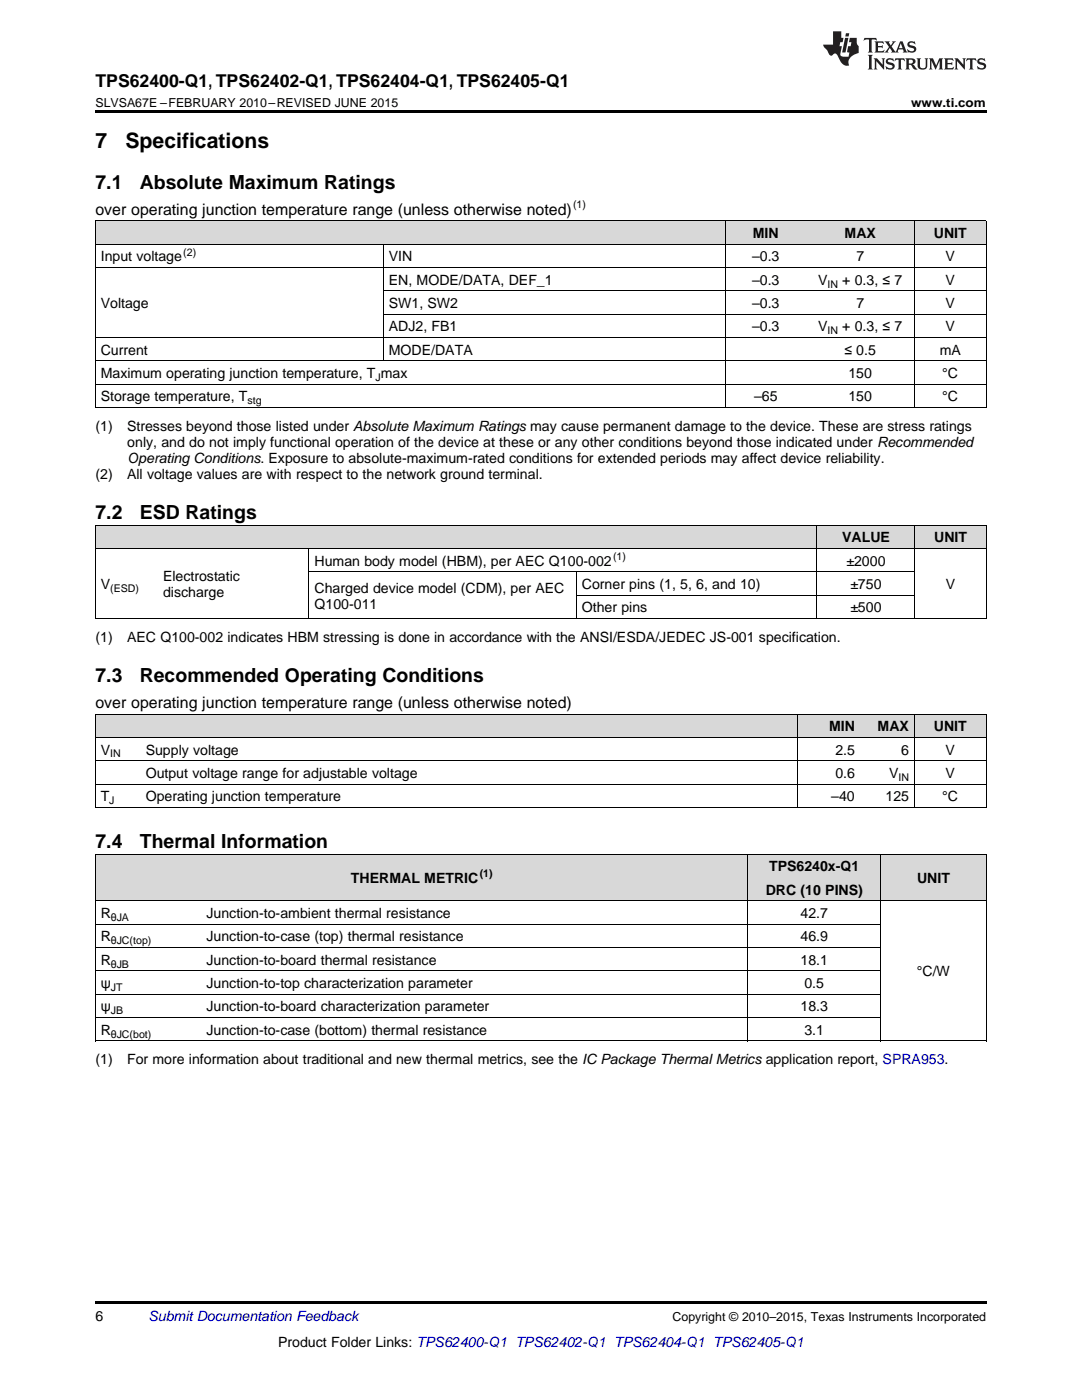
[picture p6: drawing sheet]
<svg xmlns="http://www.w3.org/2000/svg" width="216mm" height="279mm" viewBox="0 0 216 279" stroke-linecap="round" stroke-linejoin="round" font-family="sans-serif">
<defs><g id="words">
<g font-size="4.2">
<text x="19" y="29.6">7</text>
<text x="25" y="29.6">Specifications</text>
</g>
<g font-size="3.9">
<text x="19" y="37.7">7.1</text>
<text x="27.9" y="37.7">Absolute Maximum Ratings</text>
<text x="19" y="103.6">7.2</text>
<text x="27.9" y="103.6">ESD Ratings</text>
<text x="19" y="136.1">7.3</text>
<text x="27.9" y="136.1">Recommended Operating Conditions</text>
<text x="19" y="169.3">7.4</text>
<text x="27.9" y="169.3">Thermal Information</text>
</g>
<text font-size="3.5" x="19" y="17.3">TPS62400-Q1, TPS62402-Q1, TPS62404-Q1, TPS62405-Q1</text>
<g font-size="3.2">
<text x="19" y="42.9">over operating junction temperature range (unless otherwise noted)</text>
<text x="19" y="141.3">over operating junction temperature range (unless otherwise noted)</text>
</g>
<g font-size="2.8">
<text x="150.2" y="47.5">MIN</text>
<text x="168.5" y="47.5">MAX</text>
<text x="186.3" y="47.5">UNIT</text>
<text x="20.1" y="52.2">Input voltage</text>
<text x="77.6" y="52.2">VIN</text>
<text x="150.1" y="52.2">–0.3</text>
<text x="170.9" y="52.2">7</text>
<text x="188.7" y="52.2">V</text>
<text x="77.6" y="56.8">EN, MODE/DATA, DEF_1</text>
<text x="150.1" y="56.8">–0.3</text>
<text x="163.2" y="56.8">V</text>
<text x="168.1" y="56.8">+ 0.3, ≤ 7</text>
<text x="188.7" y="56.8">V</text>
<text x="20.1" y="61.5">Voltage</text>
<text x="77.6" y="61.5">SW1, SW2</text>
<text x="150.1" y="61.5">–0.3</text>
<text x="170.9" y="61.5">7</text>
<text x="188.7" y="61.5">V</text>
<text x="20.1" y="70.8">Current</text>
<text x="77.6" y="66.1">ADJ2, FB1</text>
<text x="77.6" y="70.8">MODE/DATA</text>
<text x="150.1" y="66.1">–0.3</text>
<text x="163.2" y="66.1">V</text>
<text x="168.1" y="66.1">+ 0.3, ≤ 7</text>
<text x="168.5" y="70.8">≤ 0.5</text>
<text x="187.5" y="70.8">mA</text>
<text x="188.7" y="66.1">V</text>
<text x="20.1" y="75.5">Maximum operating junction temperature, T max</text>
<text x="169.3" y="75.5">150</text>
<text x="188" y="75.5">°C</text>
<text x="20.1" y="80.1">Storage temperature, T</text>
<text x="150.5" y="80.1">–65</text>
<text x="169.3" y="80.1">150</text>
<text x="188" y="80.1">°C</text>
<text x="19" y="86">(1)</text>
<text x="25.4" y="86">Stresses beyond those listed under Absolute Maximum Ratings may cause permanent damage to the device. These are stress ratings</text>
<text x="25.4" y="89.1">only, and do not imply functional operation of the device at these or any other conditions beyond those indicated under Recommended</text>
<text x="19" y="95.5">(2)</text>
<text x="25.4" y="95.5">All voltage values are with respect to the network ground terminal.</text>
<text x="25.4" y="92.3">Operating Conditions. Exposure to absolute-maximum-rated conditions for extended periods may affect device reliability.</text>
<text x="62.8" y="112.9">Human body model (HBM), per AEC Q100-002</text>
<text x="168" y="108.2">VALUE</text>
<text x="168.9" y="112.9">±2000</text>
<text x="186.4" y="108.2">UNIT</text>
<text x="20.1" y="117.5">V</text>
<text x="32.5" y="116">Electrostatic</text>
<text x="32.5" y="119.1">discharge</text>
<text x="62.8" y="118.3">Charged device model (CDM), per AEC</text>
<text x="116.1" y="117.5">Corner pins (1, 5, 6, and 10)</text>
<text x="169.7" y="117.5">±750</text>
<text x="188.7" y="117.5">V</text>
<text x="62.8" y="121.5">Q100-011</text>
<text x="116.1" y="122.2">Other pins</text>
<text x="169.7" y="122.2">±500</text>
<text x="19" y="128.1">(1)</text>
<text x="25.4" y="128.1">AEC Q100-002 indicates HBM stressing is done in accordance with the ANSI/ESDA/JEDEC JS-001 specification.</text>
<text x="165.4" y="145.9">MIN</text>
<text x="175.1" y="145.9">MAX</text>
<text x="186.3" y="145.9">UNIT</text>
<text x="20.1" y="150.6">V</text>
<text x="29.1" y="150.6">Supply voltage</text>
<text x="29.1" y="155.3">Output voltage range for adjustable voltage</text>
<text x="166.7" y="150.6">2.5</text>
<text x="166.7" y="155.3">0.6</text>
<text x="177.4" y="155.3">V</text>
<text x="179.8" y="150.6">6</text>
<text x="188.7" y="150.6">V</text>
<text x="188.7" y="155.3">V</text>
<text x="20.1" y="159.9">T</text>
<text x="29.1" y="159.9">Operating junction temperature</text>
<text x="165.9" y="159.9">–40</text>
<text x="176.7" y="159.9">125</text>
<text x="188" y="159.9">°C</text>
<text x="153.5" y="173.9">TPS6240x-Q1</text>
<text x="70" y="176.2">THERMAL METRIC</text>
<text x="152.8" y="178.6">DRC (10 PINS)</text>
<text x="183" y="176.2">UNIT</text>
<text x="20.1" y="183.2">R</text>
<text x="41.2" y="183.2">Junction-to-ambient thermal resistance</text>
<text x="159.7" y="183.2">42.7</text>
<text x="20.1" y="187.9">R</text>
<text x="41.2" y="187.9">Junction-to-case (top) thermal resistance</text>
<text x="159.7" y="187.9">46.9</text>
<text x="20.1" y="192.5">R</text>
<text x="20.1" y="197.2">ψ</text>
<text x="41.2" y="192.5">Junction-to-board thermal resistance</text>
<text x="41.2" y="197.2">Junction-to-top characterization parameter</text>
<text x="159.7" y="192.5">18.1</text>
<text x="160.5" y="197.2">0.5</text>
<text x="183" y="194.9">°C/W</text>
<text x="20.1" y="201.9">ψ</text>
<text x="41.2" y="201.9">Junction-to-board characterization parameter</text>
<text x="159.7" y="201.9">18.3</text>
<text x="20.1" y="206.5">R</text>
<text x="41.2" y="206.5">Junction-to-case (bottom) thermal resistance</text>
<text x="160.5" y="206.5">3.1</text>
<text x="19" y="212.4">(1)</text>
<text x="25.4" y="212.4">For more information about traditional and new thermal metrics, see the IC Package Thermal Metrics application report, SPRA953.</text>
<text x="19" y="263.6">6</text>
<text x="55.5" y="268.9">Product Folder Links: TPS62400-Q1 TPS62402-Q1 TPS62404-Q1 TPS62405-Q1</text>
</g>
<text font-size="2.8" fill="#0000c8" x="29.6" y="263.6">Submit Documentation Feedback</text>
<g font-size="2.5">
<text x="19" y="21.4">SLVSA67E –FEBRUARY 2010–REVISED JUNE 2015</text>
<text x="181.8" y="21.4">www.ti.com</text>
<text x="134.2" y="263.6">Copyright © 2010–2015, Texas Instruments Incorporated</text>
</g>
<g font-size="2.1">
<text x="114.4" y="41.6">(1)</text>
<text x="36.6" y="51">(2)</text>
<text x="165.1" y="57.4">IN</text>
<text x="165.1" y="66.7">IN</text>
<text x="74.9" y="76">J</text>
<text x="49.4" y="80.7">stg</text>
<text x="122.3" y="111.8">(1)</text>
<text x="22" y="118.1">(ESD)</text>
<text x="22" y="151.2">IN</text>
<text x="179.3" y="155.8">IN</text>
<text x="21.8" y="160.5">J</text>
<text x="95.7" y="175.1">(1)</text>
<text x="22.1" y="183.8">θJA</text>
<text x="22.1" y="188.5">θJC(top)</text>
<text x="22.1" y="193.1">θJB</text>
<text x="22.1" y="197.8">JT</text>
<text x="22.1" y="202.4">JB</text>
<text x="22.1" y="207.1">θJC(bot)</text>
</g>
</g></defs>
<g fill="#d8d8d8">
<path d="M19 170.5h21.1v9.3h-21.1z"/>
<path d="M40.1 170.5h109.2v9.3h-109.2z"/>
<path d="M149.3 175.2h26.4v4.6h-26.4z"/>
<path d="M175.7 170.5h21.1v9.3h-21.1z"/>
<path d="M149.3 170.5h26.4v4.7h-26.4z"/>
<path d="M19 142.6h9v4.6h-9z"/>
<path d="M28 142.6h25.2v4.6h-25.2z"/>
<path d="M53.2 142.6h105.9v4.6h-105.9z"/>
<path d="M159.1 142.6h12.6v4.6h-12.6z"/>
<path d="M171.7 142.6h10.8v4.6h-10.8z"/>
<path d="M182.5 142.6h14.3v4.6h-14.3z"/>
<path d="M19 104.8h12.5v4.7h-12.5z"/>
<path d="M31.5 104.8h30.2v4.7h-30.2z"/>
<path d="M61.7 104.8h53.3v4.7h-53.3z"/>
<path d="M115 104.8h48.1v4.7h-48.1z"/>
<path d="M163.1 104.8h19.5v4.7h-19.5z"/>
<path d="M182.6 104.8h14.2v4.7h-14.2z"/>
<path d="M19 44.1h57.5v4.7h-57.5z"/>
<path d="M76.5 44.1h68.2v4.7h-68.2z"/>
<path d="M144.7 44.1h16.2v4.7h-16.2z"/>
<path d="M160.9 44.1h21.6v4.7h-21.6z"/>
<path d="M182.5 44.1h14.3v4.7h-14.3z"/>
</g>
<g fill="#000">
<path d="M19 22h177.8v.5h-177.8zM19 123.4l.2 .1zM61.6 123.4l.1 .1zM114.9 123.4l.1 .1zM162.9 123.4l.2 .1zM182.5 123.4l.1 .1zM196.7 123.4l.1 .1zM19 161.1l.2 .1zM53.1 161.1l.1 .1zM159 161.1l.1 .1zM171.6 161.1l.1 .1zM182.4 161.1l.1 .1z"/>
<path d="M196.7 161.1l.1 .1zM19 207.8h.2zM149.2 207.8h.1zM175.6 207.8h.1zM196.7 207.8h.1zM19 259.7h177.8v.5h-177.8z"/>
</g>
<g fill="none" stroke="#000" stroke-width=".2">
<path d="M19 53.4h177.8M19 48.7h177.8M19 44.1h177.8M19.1 44.1v37.3M76.5 48.8v23.3M76.5 58h120.3M144.7 44.1v37.3M182.4 44.1v37.3M196.8 44.1v37.3M19 76.7h177.8M19 72h177.8M19 67.4h177.8"/>
<path d="M76.5 62.7h120.3M19 81.3h177.8M19 104.8h177.8v18.7M19 109.4h177.8M19.1 104.8v18.7M61.6 109.5v14M61.7 114.1h120.9M115 114.1v9.4M115 118.8h67.6M163 104.8v18.7M182.5 104.8v18.7M19 123.4h177.8"/>
<path d="M19 156.5h177.8M19 151.8h177.8M19 147.2h177.8M19 142.5h177.8M19.1 142.5v18.7M159 142.5v18.7M182.4 142.5v18.7M196.8 142.5v18.7M19 179.8h177.8M19 170.5h177.8M19 161.1h177.8M19.1 170.5v37.3"/>
<path d="M149.2 170.5v37.3M175.7 170.5v37.3M196.8 170.5v37.3M19 198.4h156.7M19 193.8h156.7M19 189.1h156.7M19 184.4h156.7M19 207.7h177.8M19 203.1h156.7"/>
</g>
<g fill="#231f20">
<path d="M172.5 7.6l-.1 .5 .4-.2h.6v.1v2.1l-.2 .4h.9l-.2-.4v-2.1l.1-.1h.5l.5 .2-.2-.5zM174.5 8.3l.2 .3v1.5l-.2 .4h1.8l.2-.6a1.04 1.04 0 0 1-1.3 .2v-.7h.6l.3 .2v-.6l-.3 .2h-.6v-.6l.8-.1 .4 .3-.2-.5zM176.5 8.3l.9 1.1-.9 1.1h.8l-.2-.2 .4-.7 .5 .7-.2 .2h1.5l-.2-.2 .2-.4h.9l.1 .4-.2 .2h1l-.3-.3-.7-1.9h-.5l-.9 2-.8-1 .9-1h-.8l.1 .3-.4 .5-.3-.6 .1-.2zM179.7 8.6l.4 1h-.7zM181.3 8.4a.63 .63 0 0 0-.2 .7 .63 .63 0 0 0 .6 .4l.6 .2 .1 .2a.75 .75 0 0 1-.7 .4 .75 .75 0 0 1-.6-.5l.1 .7 .1-.1a1.11 1.11 0 0 0 1.5-.6 1.13 1.13 0 0 0-1.2-.8l-.1-.4a1.04 1.04 0 0 1 1.2 .2l-.2-.5-.2 .1-.4-.2zM173.2 10.9l.2 .4v2.2l-.2 .4h1l-.3-.4v-2.2l.3-.4zM174.3 11.6l.3 .4v1.5l-.3 .4h.8l-.2-.4v-1.3l1.5 1.7v-1.9l.2-.4h-.7l.2 .4v.9l-1.1-1.3zM177 11.8a.62 .62 0 0 0-.2 .7 .62 .62 0 0 0 .6 .4l.6 .1 .1 .3a.76 .76 0 0 1-.7 .3 .76 .76 0 0 1-.7-.4l.2 .7 .1-.1a1.11 1.11 0 0 0 1.5-.6 1.13 1.13 0 0 0-1.2-.8l-.1-.4a1.04 1.04 0 0 1 1.2 .2l-.2-.6-.2 .1-.5-.1zM178.7 11.6l-.2 .6a.61 .61 0 0 1 .8-.3v1.6l-.2 .4h.9l-.2-.4v-1.6a.63 .63 0 0 1 .7 .3l-.1-.6zM180.6 11.6l.3 .4v1.5l-.3 .4h1l-.2-.2-.1-.8 .6 .2a.76 .76 0 0 0 1.2 .7l-1-1a.58 .58 0 0 0 .6-.5 .58 .58 0 0 0-.5-.6zM181.4 11.9h.1a.45 .45 0 0 1 .5 .1 .45 .45 0 0 1 .1 .5l-.8 .2zM182.9 11.6l.2 .2a2.17 2.17 0 0 0 .3 1.9 .99 .99 0 0 0 1.6-.6v-1.1l.2-.4h-.7l.2 .2a1.92 1.92 0 0 1-.2 1.8 .6 .6 0 0 1-.9-.5v-1.1l.2-.4zM185.4 11.6l.2 .4v1.5l-.2 .4h.7l-.2-.4v-1.4l.8 1.8 .8-1.8v1.4l-.2 .4h.9l-.2-.4v-1.5l.2-.4h-.8l-.6 1.5-.6-1.5zM188.4 11.6l.2 .4v1.5l-.2 .4h1.8l.1-.6a1.04 1.04 0 0 1-1.2 .1v-.6h.5l.4 .2v-.6l-.4 .2h-.5v-.7h.8l.3 .3-.1-.6zM190.5 11.6l.2 .4v1.5l-.2 .4h.7l-.2-.4v-1.3l1.5 1.7v-1.9l.2-.4h-.7l.2 .4v.9l-1.1-1.3zM192.9 11.6l-.1 .6a.61 .61 0 0 1 .7-.3l.1 1.6-.3 .4h1l-.3-.4 .1-1.6a.63 .63 0 0 1 .7 .3l-.1-.6zM195.2 11.8a.62 .62 0 0 0-.2 .7 .62 .62 0 0 0 .6 .4l.6 .1 .1 .3a.76 .76 0 0 1-.7 .3 .76 .76 0 0 1-.6-.4l.1 .7 .1-.1a1.11 1.11 0 0 0 1.6-.6 1.13 1.13 0 0 0-1.3-.8l-.1-.4a1.04 1.04 0 0 1 1.2 .2l-.1-.6-.2 .1-.5-.1z"/>
<path d="M166.2 6.3v2.6h-1.9v.4l.8 .9a.91 .91 0 0 0 1 .8 .56 .56 0 0 1 .5-.3 .56 .56 0 0 1 .5 .3l.4 .8a1.53 1.53 0 0 0 1.9 1.2 1.54 1.54 0 0 1 1-2.1l.9-.3v-1.4a1.52 1.52 0 0 1-.4-1.6h-1.3l-.2 .8h.5l-.2 .8h-.5l-.1 1v.2l.4 .1-.2 .8a1.93 1.93 0 0 1-1.6-.3l.3-1.8h-.5l.2-.8h.4l.2-.8h-.4v-1.3zM168.6 7.6l-.6 2.9h.7l.6-2.9zM168.8 6.6l-.1 .7h.6l.2-.7z"/>
</g>
<use href="#words"/>
</svg>
